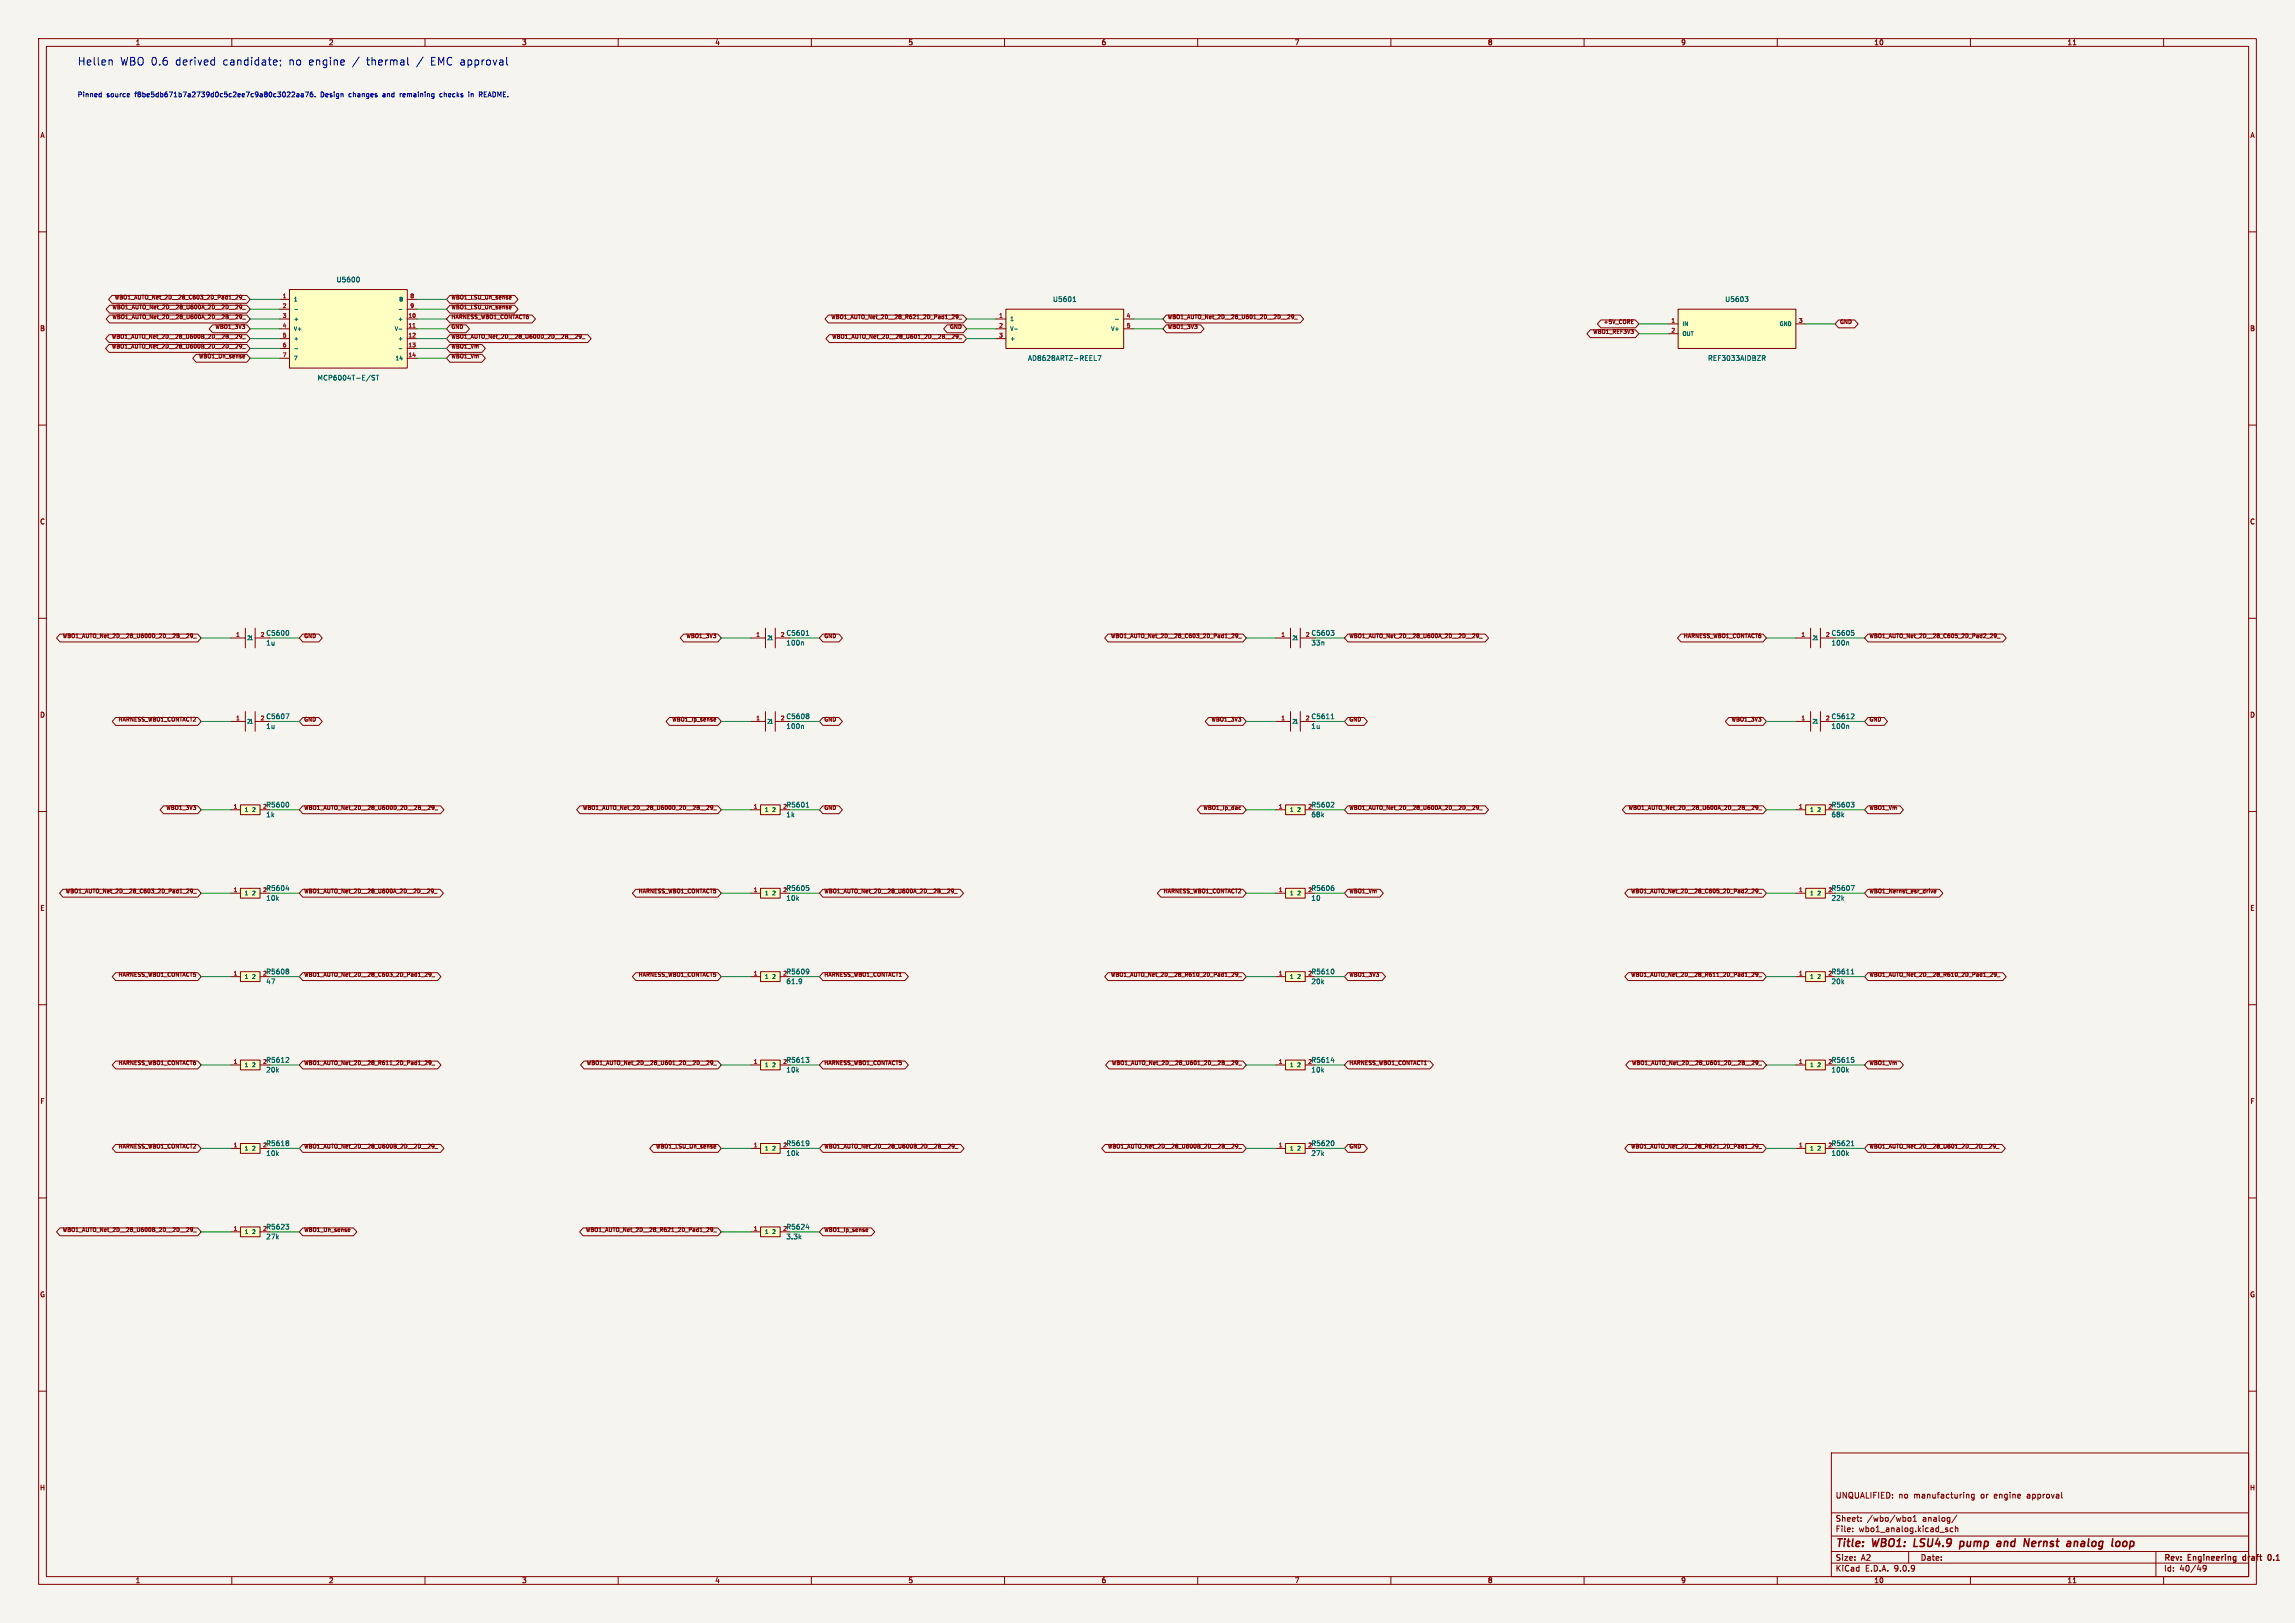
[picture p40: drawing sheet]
<svg xmlns="http://www.w3.org/2000/svg" width="594mm" height="420mm" viewBox="0 0 594 420" stroke-linecap="round" stroke-linejoin="round" font-family="sans-serif">
<defs><g id="words">
<g font-size="2.8" fill="#0000c2">
<text x="20" y="17.2">Hellen</text>
<text x="31" y="17.2">WBO 0.6</text>
<text x="45.3" y="17.2">derived</text>
<text x="57.7" y="17.2">candidate;</text>
<text x="74.8" y="17.2">no</text>
<text x="80" y="17.2">engine</text>
<text x="91.4" y="17.2">/</text>
<text x="95" y="17.2">thermal</text>
<text x="108" y="17.2">/</text>
<text x="111.7" y="17.2">EMC approval</text>
</g>
<g font-size="2.8" fill="#840000">
<text x="475" y="400.9">Title:</text>
<text x="484.7" y="400.9">WBO1:</text>
<text x="496.2" y="400.9">LSU4.9</text>
<text x="508.9" y="400.9">pump</text>
<text x="519.3" y="400.9">and</text>
<text x="527.1" y="400.9">Nernst</text>
<text x="539" y="400.9">analog</text>
<text x="551.5" y="400.9">loop</text>
</g>
<g font-size="2.1" fill="#840000">
<text x="475" y="388">UNQUALIFIED:</text>
<text x="491.4" y="388">no</text>
<text x="495.4" y="388">manufacturing</text>
<text x="512.8" y="388">or</text>
<text x="516.4" y="388">engine</text>
<text x="525.1" y="388">approval</text>
<text x="475" y="394">Sheet:</text>
<text x="483.2" y="394">/wbo/wbo1</text>
<text x="497.7" y="394">analog/</text>
<text x="475" y="396.7">File:</text>
<text x="481.1" y="396.7">wbo1_analog.kicad_sch</text>
<text x="475" y="406.9">KiCad</text>
<text x="475" y="404.1">Size:</text>
<text x="481.7" y="404.1">A2</text>
<text x="482.7" y="406.9">E.D.A.</text>
<text x="490.3" y="406.9">9.0.9</text>
<text x="497" y="404.1">Date:</text>
<text x="560" y="404.3">Rev:</text>
<text x="560" y="406.9">Id:</text>
<text x="564.1" y="406.9">40/49</text>
<text x="566.4" y="404.3">Engineering</text>
<text x="581.2" y="404.3">draft</text>
<text x="588.3" y="404.3">0.1</text>
</g>
<g font-size="1.8" fill="#840000">
<text x="35" y="11.9">1</text>
<text x="85" y="11.9">2</text>
<text x="135" y="11.9">3</text>
<text x="185" y="11.9">4</text>
<text x="235" y="11.9">5</text>
<text x="285" y="11.9">6</text>
<text x="335" y="11.9">7</text>
<text x="385" y="11.9">8</text>
<text x="435" y="11.9">9</text>
<text x="485" y="11.9">10</text>
<text x="535" y="11.9">11</text>
<text x="10.3" y="35.9">A</text>
<text x="582.3" y="35.9">A</text>
<text x="10.3" y="85.9">B</text>
<text x="582.3" y="85.9">B</text>
<text x="10.3" y="135.9">C</text>
<text x="582.3" y="135.9">C</text>
<text x="10.3" y="185.9">D</text>
<text x="582.3" y="185.9">D</text>
<text x="10.3" y="235.9">E</text>
<text x="582.3" y="235.9">E</text>
<text x="10.3" y="285.9">F</text>
<text x="582.3" y="285.9">F</text>
<text x="10.3" y="335.9">G</text>
<text x="582.3" y="335.9">G</text>
<text x="10.2" y="385.9">H</text>
<text x="582.2" y="385.9">H</text>
<text x="35" y="409.9">1</text>
<text x="85" y="409.9">2</text>
<text x="135" y="409.9">3</text>
<text x="185" y="409.9">4</text>
<text x="235" y="409.9">5</text>
<text x="285" y="409.9">6</text>
<text x="335" y="409.9">7</text>
<text x="385" y="409.9">8</text>
<text x="435" y="409.9">9</text>
<text x="485" y="409.9">10</text>
<text x="535" y="409.9">11</text>
</g>
<g font-size="1.8" fill="#0000c2">
<text x="20" y="25.5">Pinned</text>
<text x="27.6" y="25.5">source</text>
<text x="35" y="25.5">f8be5db671b7a2739d0c5c2ee7c9a80c3022aa76.</text>
<text x="83.3" y="25.5">Design</text>
<text x="90.8" y="25.5">changes</text>
<text x="99.8" y="25.5">and</text>
<text x="104.4" y="25.5">remaining</text>
<text x="114.9" y="25.5">checks</text>
<text x="122.6" y="25.5">in</text>
<text x="125.5" y="25.5">README.</text>
</g>
<g font-size="1.8" fill="#006464">
<text x="87" y="73.3">U5600</text>
<text x="272.4" y="78.3">U5601</text>
<text x="446.4" y="78.3">U5603</text>
<text x="265.9" y="93.6">AD8628ARTZ-REEL7</text>
<text x="441.9" y="93.6">REF3033AIDBZR</text>
<text x="82.1" y="98.7">MCP6004T-E/ST</text>
<text x="68.8" y="167.2">1u</text>
<text x="68.8" y="164.7">C5600</text>
<text x="203.4" y="167.2">100n</text>
<text x="203.4" y="164.7">C5601</text>
<text x="339.3" y="164.7">C5603</text>
<text x="339.3" y="167.2">33n</text>
<text x="473.9" y="167.2">100n</text>
<text x="473.9" y="164.7">C5605</text>
<text x="68.8" y="188.8">1u</text>
<text x="68.8" y="186.3">C5607</text>
<text x="203.4" y="188.8">100n</text>
<text x="203.4" y="186.3">C5608</text>
<text x="339.3" y="188.8">1u</text>
<text x="339.3" y="186.3">C5611</text>
<text x="473.9" y="188.8">100n</text>
<text x="473.9" y="186.3">C5612</text>
<text x="68.8" y="209.1">R5600</text>
<text x="203.4" y="209.1">R5601</text>
<text x="339.3" y="209.1">R5602</text>
<text x="473.9" y="209.1">R5603</text>
<text x="68.8" y="211.7">1k</text>
<text x="203.4" y="211.7">1k</text>
<text x="339.3" y="211.7">68k</text>
<text x="473.9" y="211.7">68k</text>
<text x="68.8" y="233.3">10k</text>
<text x="68.8" y="230.7">R5604</text>
<text x="203.4" y="233.3">10k</text>
<text x="203.4" y="230.7">R5605</text>
<text x="339.3" y="230.7">R5606</text>
<text x="339.3" y="233.3">10</text>
<text x="473.9" y="233.3">22k</text>
<text x="473.9" y="230.7">R5607</text>
<text x="68.8" y="252.3">R5608</text>
<text x="68.8" y="254.9">47</text>
<text x="203.4" y="254.9">61.9</text>
<text x="203.4" y="252.3">R5609</text>
<text x="339.3" y="254.9">20k</text>
<text x="339.3" y="252.3">R5610</text>
<text x="473.9" y="254.9">20k</text>
<text x="473.9" y="252.3">R5611</text>
<text x="68.8" y="275.2">R5612</text>
<text x="203.4" y="275.2">R5613</text>
<text x="339.3" y="275.2">R5614</text>
<text x="473.9" y="275.2">R5615</text>
<text x="68.8" y="277.7">20k</text>
<text x="203.4" y="277.7">10k</text>
<text x="339.3" y="277.7">10k</text>
<text x="473.9" y="277.7">100k</text>
<text x="68.8" y="299.3">10k</text>
<text x="68.8" y="296.8">R5618</text>
<text x="203.4" y="299.3">10k</text>
<text x="203.4" y="296.8">R5619</text>
<text x="339.3" y="299.3">27k</text>
<text x="339.3" y="296.8">R5620</text>
<text x="473.9" y="296.8">R5621</text>
<text x="473.9" y="299.3">100k</text>
<text x="68.8" y="320.9">27k</text>
<text x="68.8" y="318.4">R5623</text>
<text x="203.4" y="320.9">3.3k</text>
<text x="203.4" y="318.4">R5624</text>
</g>
<g font-size="1.4" fill="#840000">
<text x="29.6" y="77.5">WBO1_AUTO_Net_2D__28_C603_2D_Pad1_29_</text>
<text x="116.7" y="77.5">WBO1_LSU_Un_sense</text>
<text x="28.9" y="82.6">WBO1_AUTO_Net_2D__28_U600A_2D__2B__29_</text>
<text x="28.9" y="80.1">WBO1_AUTO_Net_2D__28_U600A_2D__2D__29_</text>
<text x="116.7" y="80.1">WBO1_LSU_Un_sense</text>
<text x="116.7" y="82.6">HARNESS_WBO1_CONTACT6</text>
<text x="215" y="82.6">WBO1_AUTO_Net_2D__28_R621_2D_Pad1_29_</text>
<text x="302.1" y="82.6">WBO1_AUTO_Net_2D__28_U601_2D__2D__29_</text>
<text x="414.9" y="83.9">+5V_CORE</text>
<text x="476.1" y="83.9">GND</text>
<text x="28.8" y="87.7">WBO1_AUTO_Net_2D__28_U600B_2D__2B__29_</text>
<text x="55.6" y="85.2">WBO1_3V3</text>
<text x="116.7" y="85.2">GND</text>
<text x="116.7" y="87.7">WBO1_AUTO_Net_2D__28_U600D_2D__2B__29_</text>
<text x="215.2" y="87.7">WBO1_AUTO_Net_2D__28_U601_2D__2B__29_</text>
<text x="245.7" y="85.2">GND</text>
<text x="302.1" y="85.2">WBO1_3V3</text>
<text x="412.2" y="86.4">WBO1_REF3V3</text>
<text x="28.8" y="90.2">WBO1_AUTO_Net_2D__28_U600B_2D__2D__29_</text>
<text x="51.3" y="92.8">WBO1_Un_sense</text>
<text x="116.7" y="90.2">WBO1_Vm</text>
<text x="116.7" y="92.8">WBO1_Vm</text>
<text x="16.1" y="165.2">WBO1_AUTO_Net_2D__28_U600D_2D__2B__29_</text>
<text x="78.6" y="165.2">GND</text>
<text x="177.5" y="165.2">WBO1_3V3</text>
<text x="213.2" y="165.2">GND</text>
<text x="287.4" y="165.2">WBO1_AUTO_Net_2D__28_C603_2D_Pad1_29_</text>
<text x="349.1" y="165.2">WBO1_AUTO_Net_2D__28_U600A_2D__2D__29_</text>
<text x="435.6" y="165.2">HARNESS_WBO1_CONTACT6</text>
<text x="483.7" y="165.2">WBO1_AUTO_Net_2D__28_C605_2D_Pad2_29_</text>
<text x="30.5" y="186.8">HARNESS_WBO1_CONTACT2</text>
<text x="78.6" y="186.8">GND</text>
<text x="173.8" y="186.8">WBO1_Ip_sense</text>
<text x="213.2" y="186.8">GND</text>
<text x="313.4" y="186.8">WBO1_3V3</text>
<text x="349.1" y="186.8">GND</text>
<text x="448" y="186.8">WBO1_3V3</text>
<text x="483.7" y="186.8">GND</text>
<text x="42.9" y="209.6">WBO1_3V3</text>
<text x="78.6" y="209.6">WBO1_AUTO_Net_2D__28_U600D_2D__2B__29_</text>
<text x="150.7" y="209.6">WBO1_AUTO_Net_2D__28_U600D_2D__2B__29_</text>
<text x="213.2" y="209.6">GND</text>
<text x="311.3" y="209.6">WBO1_Ip_dac</text>
<text x="349.1" y="209.6">WBO1_AUTO_Net_2D__28_U600A_2D__2D__29_</text>
<text x="421.4" y="209.6">WBO1_AUTO_Net_2D__28_U600A_2D__2B__29_</text>
<text x="483.7" y="209.6">WBO1_Vm</text>
<text x="16.9" y="231.2">WBO1_AUTO_Net_2D__28_C603_2D_Pad1_29_</text>
<text x="78.6" y="231.2">WBO1_AUTO_Net_2D__28_U600A_2D__2D__29_</text>
<text x="165.1" y="231.2">HARNESS_WBO1_CONTACT5</text>
<text x="213.2" y="231.2">WBO1_AUTO_Net_2D__28_U600A_2D__2B__29_</text>
<text x="301" y="231.2">HARNESS_WBO1_CONTACT2</text>
<text x="349.1" y="231.2">WBO1_Vm</text>
<text x="422" y="231.2">WBO1_AUTO_Net_2D__28_C605_2D_Pad2_29_</text>
<text x="483.7" y="231.2">WBO1_Nernst_esr_drive</text>
<text x="30.5" y="252.8">HARNESS_WBO1_CONTACT5</text>
<text x="78.6" y="252.8">WBO1_AUTO_Net_2D__28_C603_2D_Pad1_29_</text>
<text x="165.1" y="252.8">HARNESS_WBO1_CONTACT5</text>
<text x="213.2" y="252.8">HARNESS_WBO1_CONTACT1</text>
<text x="287.4" y="252.8">WBO1_AUTO_Net_2D__28_R610_2D_Pad1_29_</text>
<text x="349.1" y="252.8">WBO1_3V3</text>
<text x="422" y="252.8">WBO1_AUTO_Net_2D__28_R611_2D_Pad1_29_</text>
<text x="483.7" y="252.8">WBO1_AUTO_Net_2D__28_R610_2D_Pad1_29_</text>
<text x="30.5" y="275.7">HARNESS_WBO1_CONTACT6</text>
<text x="78.6" y="275.7">WBO1_AUTO_Net_2D__28_R611_2D_Pad1_29_</text>
<text x="151.7" y="275.7">WBO1_AUTO_Net_2D__28_U601_2D__2D__29_</text>
<text x="213.2" y="275.7">HARNESS_WBO1_CONTACT5</text>
<text x="287.6" y="275.7">WBO1_AUTO_Net_2D__28_U601_2D__2B__29_</text>
<text x="349.1" y="275.7">HARNESS_WBO1_CONTACT1</text>
<text x="422.2" y="275.7">WBO1_AUTO_Net_2D__28_U601_2D__2B__29_</text>
<text x="483.7" y="275.7">WBO1_Vm</text>
<text x="30.5" y="297.3">HARNESS_WBO1_CONTACT2</text>
<text x="78.6" y="297.3">WBO1_AUTO_Net_2D__28_U600B_2D__2D__29_</text>
<text x="169.6" y="297.3">WBO1_LSU_Un_sense</text>
<text x="213.2" y="297.3">WBO1_AUTO_Net_2D__28_U600B_2D__2B__29_</text>
<text x="286.6" y="297.3">WBO1_AUTO_Net_2D__28_U600B_2D__2B__29_</text>
<text x="349.1" y="297.3">GND</text>
<text x="422" y="297.3">WBO1_AUTO_Net_2D__28_R621_2D_Pad1_29_</text>
<text x="483.7" y="297.3">WBO1_AUTO_Net_2D__28_U601_2D__2D__29_</text>
<text x="16.1" y="318.8">WBO1_AUTO_Net_2D__28_U600B_2D__2D__29_</text>
<text x="78.6" y="318.8">WBO1_Un_sense</text>
<text x="151.5" y="318.8">WBO1_AUTO_Net_2D__28_R621_2D_Pad1_29_</text>
<text x="213.2" y="318.8">WBO1_Ip_sense</text>
</g>
<g font-size="1.4" fill="#a90000">
<text x="73" y="77.2">1</text>
<text x="106.1" y="77.2">8</text>
<text x="73" y="79.8">2</text>
<text x="73" y="82.3">3</text>
<text x="105.6" y="82.3">10</text>
<text x="106.1" y="79.8">9</text>
<text x="258.5" y="82.3">1</text>
<text x="291.5" y="82.3">4</text>
<text x="432.5" y="83.6">1</text>
<text x="465.5" y="83.6">3</text>
<text x="73" y="84.8">4</text>
<text x="73" y="87.4">5</text>
<text x="73" y="89.9">6</text>
<text x="105.6" y="84.8">11</text>
<text x="105.6" y="87.4">12</text>
<text x="105.6" y="89.9">13</text>
<text x="258.5" y="84.8">2</text>
<text x="258.5" y="87.4">3</text>
<text x="291.5" y="84.8">5</text>
<text x="432.5" y="86.1">2</text>
<text x="73" y="92.5">7</text>
<text x="105.6" y="92.5">14</text>
<text x="61" y="164.8">1</text>
<text x="67.3" y="164.8">2</text>
<text x="195.6" y="164.8">1</text>
<text x="202" y="164.8">2</text>
<text x="331.5" y="164.8">1</text>
<text x="337.8" y="164.8">2</text>
<text x="466.1" y="164.8">1</text>
<text x="472.5" y="164.8">2</text>
<text x="61" y="186.4">1</text>
<text x="67.3" y="186.4">2</text>
<text x="195.6" y="186.4">1</text>
<text x="202" y="186.4">2</text>
<text x="331.5" y="186.4">1</text>
<text x="337.8" y="186.4">2</text>
<text x="466.1" y="186.4">1</text>
<text x="472.5" y="186.4">2</text>
<text x="60.3" y="209.3">1</text>
<text x="68" y="209.3">2</text>
<text x="195" y="209.3">1</text>
<text x="202.6" y="209.3">2</text>
<text x="330.9" y="209.3">1</text>
<text x="338.5" y="209.3">2</text>
<text x="465.5" y="209.3">1</text>
<text x="473.1" y="209.3">2</text>
<text x="60.3" y="230.9">1</text>
<text x="68" y="230.9">2</text>
<text x="195" y="230.9">1</text>
<text x="202.6" y="230.9">2</text>
<text x="330.9" y="230.9">1</text>
<text x="338.5" y="230.9">2</text>
<text x="465.5" y="230.9">1</text>
<text x="473.1" y="230.9">2</text>
<text x="60.3" y="252.5">1</text>
<text x="68" y="252.5">2</text>
<text x="195" y="252.5">1</text>
<text x="202.6" y="252.5">2</text>
<text x="330.9" y="252.5">1</text>
<text x="338.5" y="252.5">2</text>
<text x="465.5" y="252.5">1</text>
<text x="473.1" y="252.5">2</text>
<text x="60.3" y="275.3">1</text>
<text x="68" y="275.3">2</text>
<text x="195" y="275.3">1</text>
<text x="202.6" y="275.3">2</text>
<text x="330.9" y="275.3">1</text>
<text x="338.5" y="275.3">2</text>
<text x="465.5" y="275.3">1</text>
<text x="473.1" y="275.3">2</text>
<text x="60.3" y="296.9">1</text>
<text x="68" y="296.9">2</text>
<text x="195" y="296.9">1</text>
<text x="202.6" y="296.9">2</text>
<text x="330.9" y="296.9">1</text>
<text x="338.5" y="296.9">2</text>
<text x="465.5" y="296.9">1</text>
<text x="473.1" y="296.9">2</text>
<text x="60.3" y="318.5">1</text>
<text x="68" y="318.5">2</text>
<text x="195" y="318.5">1</text>
<text x="202.6" y="318.5">2</text>
</g>
<g font-size="1.4" fill="#006464">
<text x="75.9" y="78.2">1</text>
<text x="75.9" y="83.3">+</text>
<text x="102.9" y="83.3">+</text>
<text x="103.2" y="78.2">8</text>
<text x="261.4" y="83.3">1</text>
<text x="75.9" y="85.8">V+</text>
<text x="75.9" y="88.4">+</text>
<text x="102" y="85.8">V-</text>
<text x="102.9" y="88.4">+</text>
<text x="261.4" y="85.8">V-</text>
<text x="261.4" y="88.4">+</text>
<text x="287.4" y="85.8">V+</text>
<text x="435.4" y="84.6">IN</text>
<text x="435.4" y="87.1">OUT</text>
<text x="460.5" y="84.6">GND</text>
<text x="75.9" y="93.4">7</text>
<text x="102.2" y="93.4">14</text>
<text x="63.8" y="165.8">21</text>
<text x="198.4" y="165.8">21</text>
<text x="334.3" y="165.8">21</text>
<text x="468.9" y="165.8">21</text>
<text x="63.8" y="187.4">21</text>
<text x="198.4" y="187.4">21</text>
<text x="334.3" y="187.4">21</text>
<text x="468.9" y="187.4">21</text>
<text x="63.2" y="210.3">1</text>
<text x="65.1" y="210.3">2</text>
<text x="197.9" y="210.3">1</text>
<text x="199.7" y="210.3">2</text>
<text x="333.8" y="210.3">1</text>
<text x="335.6" y="210.3">2</text>
<text x="468.4" y="210.3">1</text>
<text x="470.2" y="210.3">2</text>
<text x="63.2" y="231.9">1</text>
<text x="65.1" y="231.9">2</text>
<text x="197.9" y="231.9">1</text>
<text x="199.7" y="231.9">2</text>
<text x="333.8" y="231.9">1</text>
<text x="335.6" y="231.9">2</text>
<text x="468.4" y="231.9">1</text>
<text x="470.2" y="231.9">2</text>
<text x="63.2" y="253.5">1</text>
<text x="65.1" y="253.5">2</text>
<text x="197.9" y="253.5">1</text>
<text x="199.7" y="253.5">2</text>
<text x="333.8" y="253.5">1</text>
<text x="335.6" y="253.5">2</text>
<text x="468.4" y="253.5">1</text>
<text x="470.2" y="253.5">2</text>
<text x="63.2" y="276.3">1</text>
<text x="65.1" y="276.3">2</text>
<text x="197.9" y="276.3">1</text>
<text x="199.7" y="276.3">2</text>
<text x="333.8" y="276.3">1</text>
<text x="335.6" y="276.3">2</text>
<text x="468.4" y="276.3">1</text>
<text x="470.2" y="276.3">2</text>
<text x="63.2" y="297.9">1</text>
<text x="65.1" y="297.9">2</text>
<text x="197.9" y="297.9">1</text>
<text x="199.7" y="297.9">2</text>
<text x="333.8" y="297.9">1</text>
<text x="335.6" y="297.9">2</text>
<text x="468.4" y="297.9">1</text>
<text x="470.2" y="297.9">2</text>
<text x="63.2" y="319.5">1</text>
<text x="65.1" y="319.5">2</text>
<text x="197.9" y="319.5">1</text>
<text x="199.7" y="319.5">2</text>
</g>
</g></defs>
<path d="M0 0h594v420h-594z" fill="#f5f4ef" stroke="#f5f4ef" stroke-width=".26"/>
<g fill="none" stroke="#840000" stroke-width=".26">
<path d="M10 10h574v400h-574zM12 12h570v396h-570zM60 10v2M110 10v2M160 10v2M210 10v2M260 10v2M310 10v2M360 10v2M410 10v2M460 10v2M510 10v2"/>
<path d="M536.6 11.6h.7M560 10v2M10 60h2M582 60h2M10 110h2M582 110h2M10 160h2M582 160h2M330.2 186.7h3.8M334 184.2v5M336.5 184.2v5M336.5 186.7h3.9"/>
<path d="M10 210h2M582 210h2M10 260h2M582 260h2M10 310h2M582 310h2M10 360h2M474 376h108v32h-108zM582 360h2M474 397.5h108M474 391.5h108M479.5 396.2v.2"/>
<path d="M479.5 395.4v.2M481.7 393.5v.2M481.7 392.7v.2M494 392.7h.3l.3 .3v.4l-.3 .3-.5-.3zM495.2 393.7h.8M495.2 392.6l.4-.4v1.5M504 395.9l.2 .2-.2 .3M504 395.4h.1M505.5 395.4h-.5l-.3 .3 .2 .6h.6M506.1 395.5l.6-.1v1M506.1 394.9v1.5M506.5 392.1l-1.3 1.9"/>
<path d="M509.2 386.7l.4 .2v.8M511 386.7h-.5l-.3 .3 .2 .6h.6M511 386.7v1.2l-.3 .3-.4-.1M533.7 387.6l.1 .1M60 408v2M110 408v2M160 408v2M210 408v2M260 408v2M310 408v2M360 408v2M410 408v2"/>
<path d="M460 408v2M474 404.5h108M474 401.5h108M494 401.5v3M510 408v2M536.6 409.6h.7M558 401.5v6.5M560 408v2M570.2 405.4v.3l.3 .3 .5-.3M571 405.4v.8l-.3 .3-.4 .1"/>
</g>
<path d="M580.6 402.9v.7M587.7 402.4l-.2-.1a.8 .8 0 0 0-.5 .7 .8 .8 0 0 0 .5 .8l.2-.2" fill="none" stroke="#840000" stroke-width=".3"/>
<path d="M495.6 398.2l-.2 2h.9M507.4 399h.8M507.4 398.9l-.2 2M517.2 398.9l.6 .1-.1 1.2M517.8 399.3l-.6 .1M526.7 398.9l-.6 .1-.2 .9 .2 .3h.4M526.9 399.3l-1 .2M537 399h.7l-.1 1.2M549.6 399.1l.3-.2 .5 .2v.7l-.2 .3-.5 .1-.2-.2zM507.3 400.1h.7M517.7 400.1l-.2 .1" fill="none" stroke="#840000" stroke-width=".4"/>
<path d="M344.5 186h.8M344.7 185l.2-.3v1.3" fill="none" stroke="#006464" stroke-width=".26"/>
<path d="M196.8 317.5h5.1v2.5h-5.1z" fill="#ffffc2"/>
<path d="M194.3 318.8h2.5M196.8 317.5h5.1v2.5h-5.1zM201.9 318.8h2.6" fill="none" stroke="#840000" stroke-width=".26"/>
<path d="M208.6 317.7h.8M209.2 317.2v.9" fill="none" stroke="#006464" stroke-width=".26"/>
<path d="M196.8 229.9h5.1v2.5h-5.1z" fill="#ffffc2"/>
<path d="M194.3 231.1h2.5M196.8 229.9h5.1v2.5h-5.1zM201.9 231.1h2.6" fill="none" stroke="#840000" stroke-width=".26"/>
<path d="M208.7 229.2h.6M209.1 229.7l.3 .2-.3 .5" fill="none" stroke="#006464" stroke-width=".26"/>
<path d="M196.8 251.5h5.1v2.5h-5.1z" fill="#ffffc2"/>
<path d="M194.3 252.7h2.5M196.8 251.5h5.1v2.5h-5.1zM201.9 252.7h2.6" fill="none" stroke="#840000" stroke-width=".26"/>
<path d="M207.4 253.4l.1 .6-.2 .5M207.5 253.9l-.1 .1M209.1 250.8l.3 .2-.3 1M209.4 251.3l-.3 .3" fill="none" stroke="#006464" stroke-width=".26"/>
<path d="M74.9 74.9h30.5v20.4h-30.5z" fill="#ffffc2"/>
<g fill="none" stroke="#840000" stroke-width=".26">
<path d="M72.4 77.5h2.5M74.9 74.9h30.5v20.4h-30.5zM105.4 77.5h2.5M72.4 80h2.5M72.4 82.6h2.5M72.4 85.1h2.5M72.4 87.6h2.5M72.4 90.2h2.5M72.4 92.7h2.5M105.4 80h2.5M105.4 82.6h2.5M105.4 85.1h2.5"/>
<path d="M105.4 87.6h2.5M105.4 90.2h2.5M105.4 92.7h2.5"/>
</g>
<path d="M92.7 71.7a.79 .79 0 0 1 0 1.3M76.3 80.1h.8M76.3 90.2h.8M97 97.2h-.7a.53 .53 0 0 0 .6 .7v.4h-.7M97.3 97.1h.8M97.7 97.1v1.3M103.3 80.1h.8M103.3 90.2h.8M103.3 85.2h.8" fill="none" stroke="#006464" stroke-width=".26"/>
<path d="M106.9 84.7h.6" fill="none" stroke="#a90000" stroke-width=".26"/>
<path d="M467.4 208.3h5v2.5h-5z" fill="#ffffc2"/>
<path d="M59.7 165.1h3.8M63.5 162.6v5M66 162.6v5M66 165.1h3.8M464.8 186.7h3.8M468.6 184.2v5M471.2 184.2v5M471.2 186.7h3.8M464.8 209.6h2.6M467.4 208.3h5v2.5h-5zM472.4 209.6h2.6" fill="none" stroke="#840000" stroke-width=".26"/>
<path d="M74.4 163.1a.79 .79 0 0 1 0 1.3M478.3 187.7l.2 .2v.6M479.6 184.7l.3 .3-.1 .3-.7 .7h.8M479.1 207.6h.8l-.4 .5M479.6 208.1l.3 .2-.3 .6" fill="none" stroke="#006464" stroke-width=".26"/>
<path d="M260.3 80h30.5v10.2h-30.5z" fill="#ffffc2"/>
<g fill="none" stroke="#840000" stroke-width=".26">
<path d="M257.8 82.6h2.5M257.8 85.1h2.5M257.8 87.6h2.5M260.3 80h30.5v10.2h-30.5zM290.8 82.6h2.6M290.8 85.1h2.6M330.2 165.1h3.8M334 162.6v5M336.5 162.6v5M336.5 165.1h3.9M464.8 165.1h3.8M468.6 162.6v5"/>
<path d="M471.2 165.1h3.8M471.2 162.6v5"/>
</g>
<path d="M277.7 78h.7M277.8 77.1l.3-.3v1.2M262.6 85.2h.8M283.2 93.3h.6M284.1 92h.9l-.6 1.3M288.7 82.6h.8M344.5 163.1h.8l-.5 .5M345 163.6l.3 .3-.3 .5M478.3 166.1l.2 .2v.6M479.2 163.1h.6M479.6 163.6l.3 .3-.3 .5" fill="none" stroke="#006464" stroke-width=".26"/>
<path d="M196.8 274.3h5.1v2.6h-5.1z" fill="#ffffc2"/>
<path d="M194.3 275.6h2.5M196.8 274.3h5.1v2.6h-5.1zM201.9 275.6h2.6" fill="none" stroke="#840000" stroke-width=".26"/>
<path d="M208.6 273.6h.8l-.5 .5M209.1 274.1l.3 .3-.3 .5" fill="none" stroke="#006464" stroke-width=".26"/>
<path d="M434.3 80h30.5v10.2h-30.5z" fill="#ffffc2"/>
<path d="M431.8 83.8h2.5M431.8 86.4h2.5M434.3 80h30.5v10.2h-30.5zM464.8 83.8h2.6" fill="none" stroke="#840000" stroke-width=".26"/>
<path d="M451.6 76.8h.8l-.4 .5 .4 .1v.4l-.2 .2h-.4M456.1 92h.5l.3 .3-.2 .3-.6 .1M456.4 92.7l.5 .6" fill="none" stroke="#006464" stroke-width=".26"/>
<path d="M467.4 274.3h5v2.6h-5z" fill="#ffffc2"/>
<path d="M464.8 275.6h2.6M467.4 274.3h5v2.6h-5zM472.4 275.6h2.6" fill="none" stroke="#840000" stroke-width=".26"/>
<path d="M478.1 277l.3 .4M478.4 276.6l-.5 .5M479.2 273.6h.6M479.6 274.1l.3 .3-.3 .5" fill="none" stroke="#006464" stroke-width=".26"/>
<path d="M467.4 229.9h5v2.5h-5z" fill="#ffffc2"/>
<path d="M464.8 231.1h2.6M467.4 229.9h5v2.5h-5zM472.4 231.1h2.6" fill="none" stroke="#840000" stroke-width=".26"/>
<path d="M479.1 229.2h.8l-.5 1.2" fill="none" stroke="#006464" stroke-width=".26"/>
<path d="M332.7 295.9h5.1v2.6h-5.1z" fill="#ffffc2"/>
<path d="M330.2 297.2h2.5M332.7 295.9h5.1v2.6h-5.1zM337.8 297.2h2.6" fill="none" stroke="#840000" stroke-width=".26"/>
<path d="M345 295.2a.79 .79 0 0 1 0 1.3" fill="none" stroke="#006464" stroke-width=".26"/>
<path d="M332.7 229.9h5.1v2.5h-5.1z" fill="#ffffc2"/>
<path d="M330.2 231.1h2.5M332.7 229.9h5.1v2.5h-5.1zM337.8 231.1h2.6" fill="none" stroke="#840000" stroke-width=".26"/>
<path d="M344.9 229.2h.2M345 229.7l.3 .2-.3 .5" fill="none" stroke="#006464" stroke-width=".26"/>
<path d="M467.4 251.5h5v2.5h-5z" fill="#ffffc2"/>
<path d="M464.8 252.7h2.6M467.4 251.5h5v2.5h-5zM472.4 252.7h2.6" fill="none" stroke="#840000" stroke-width=".26"/>
<path d="M479.2 252h.7M479.3 251.1l.2-.3v1.2" fill="none" stroke="#006464" stroke-width=".26"/>
<path d="M332.7 274.3h5.1v2.6h-5.1z" fill="#ffffc2"/>
<path d="M330.2 275.6h2.5M332.7 274.3h5.1v2.6h-5.1zM337.8 275.6h2.6" fill="none" stroke="#840000" stroke-width=".26"/>
<path d="M344.5 274.5h.8M345.1 274.1v.8" fill="none" stroke="#006464" stroke-width=".26"/>
<path d="M332.7 251.5h5.1v2.5h-5.1z" fill="#ffffc2"/>
<path d="M330.2 252.7h2.5M332.7 251.5h5.1v2.5h-5.1zM337.8 252.7h2.6" fill="none" stroke="#840000" stroke-width=".26"/>
<path d="M345 250.8a.79 .79 0 0 1 0 1.2" fill="none" stroke="#006464" stroke-width=".26"/>
<path d="M332.7 208.3h5.1v2.5h-5.1z" fill="#ffffc2"/>
<path d="M330.2 209.6h2.5M332.7 208.3h5.1v2.5h-5.1zM337.8 209.6h2.6" fill="none" stroke="#840000" stroke-width=".26"/>
<path d="M345 207.6l.3 .2-.1 .3-.7 .8h.8" fill="none" stroke="#006464" stroke-width=".26"/>
<path d="M62.2 208.3h5.1v2.5h-5.1z" fill="#ffffc2"/>
<path d="M59.7 209.6h2.5M62.2 208.3h5.1v2.5h-5.1zM67.3 209.6h2.5" fill="none" stroke="#840000" stroke-width=".26"/>
<path d="M74.4 207.6a.79 .79 0 0 1 0 1.3" fill="none" stroke="#006464" stroke-width=".26"/>
<path d="M62.2 317.5h5.1v2.5h-5.1z" fill="#ffffc2"/>
<path d="M59.7 318.8h2.5M62.2 317.5h5.1v2.5h-5.1zM67.3 318.8h2.5" fill="none" stroke="#840000" stroke-width=".26"/>
<path d="M74 316.8h.7l-.4 .5M74.5 317.3l.2 .2-.2 .6" fill="none" stroke="#006464" stroke-width=".26"/>
<path d="M196.8 295.9h5.1v2.6h-5.1z" fill="#ffffc2"/>
<path d="M194.3 297.2h2.5M196.8 295.9h5.1v2.6h-5.1zM201.9 297.2h2.6" fill="none" stroke="#840000" stroke-width=".26"/>
<path d="M209.1 295.2l.3 .3-.3 .9M209.4 295.8l-.3 .2" fill="none" stroke="#006464" stroke-width=".26"/>
<path d="M62.2 295.9h5.1v2.6h-5.1z" fill="#ffffc2"/>
<path d="M59.7 297.2h2.5M62.2 295.9h5.1v2.6h-5.1zM67.3 297.2h2.5" fill="none" stroke="#840000" stroke-width=".26"/>
<path d="M74.5 295.2l.2 .3-.2 .3 .2 .4-.2 .3" fill="none" stroke="#006464" stroke-width=".26"/>
<path d="M467.4 295.9h5v2.6h-5z" fill="#ffffc2"/>
<path d="M464.8 297.2h2.6M467.4 295.9h5v2.6h-5zM472.4 297.2h2.6" fill="none" stroke="#840000" stroke-width=".26"/>
<path d="M478.1 298.5l.3 .5M478.4 298.2l-.5 .5M479.2 296.5h.7M479.3 295.5l.2-.3v1.3" fill="none" stroke="#006464" stroke-width=".26"/>
<path d="M62.2 274.3h5.1v2.6h-5.1z" fill="#ffffc2"/>
<path d="M59.7 275.6h2.5M62.2 274.3h5.1v2.6h-5.1zM67.3 275.6h2.5" fill="none" stroke="#840000" stroke-width=".26"/>
<path d="M74.5 273.6l.2 .3v.3l-.7 .7h.7" fill="none" stroke="#006464" stroke-width=".26"/>
<path d="M62.2 251.5h5.1v2.5h-5.1z" fill="#ffffc2"/>
<path d="M194.3 186.7h3.8M198.1 184.2v5M200.7 184.2v5M200.7 186.7h3.8M59.7 252.7h2.5M62.2 251.5h5.1v2.5h-5.1zM67.3 252.7h2.5" fill="none" stroke="#840000" stroke-width=".26"/>
<path d="M207.8 187.7l.2 .2v.6M209.1 184.7l.3 .3-.3 .3 .3 .5-.3 .2M74.5 250.8l.2 .2-.2 .3 .2 .5-.2 .2" fill="none" stroke="#006464" stroke-width=".26"/>
<path d="M196.8 208.3h5.1v2.5h-5.1z" fill="#ffffc2"/>
<path d="M194.3 165.1h3.8M198.1 162.6v5M200.7 162.6v5M200.7 165.1h3.8M194.3 209.6h2.5M196.8 208.3h5.1v2.5h-5.1zM201.9 209.6h2.6" fill="none" stroke="#840000" stroke-width=".26"/>
<path d="M207.8 166.1l.2 .2v.6M208.6 164.4h.8M208.8 163.4l.2-.3v1.3M208.6 208.9h.8M208.8 207.9l.2-.3v1.3" fill="none" stroke="#006464" stroke-width=".26"/>
<path d="M62.2 229.9h5.1v2.5h-5.1z" fill="#ffffc2"/>
<g fill="none" stroke="#840000" stroke-width=".26">
<path d="M28.4 79h35.5l.9 1-.9 1h-35.5l-.9-1zM29 76.5h34.9l.9 1-.9 1h-34.9l-.9-1zM62.1 79l.3-.1 .2 .2-.1 .6-.4 .3M62.1 79h-.1M62.6 76.8l-.2 .2h-.3l-.1-.5 .4-.1 .2 .2-.1 .6-.4 .2M62.6 79.4l-.2 .2-.4-.1M62.8 77.5h.7M116.5 76.5h16.7l.9 1-.9 1h-16.7l-.9-1zM116.5 79h16.7l.9 1-.9 1h-16.7l-.9-1zM132 76.7l.3 .3-.5 .1M132 79.3l.3 .2-.5 .1M132.2 77.4h-.2"/>
<path d="M132.2 79.9l-.2 .1M28.2 86.6h35.7l.9 1-.9 1h-35.7l-.9-1zM28.2 89.2h35.7l.9 1-.9 1h-35.7l-.9-1zM28.4 81.5h35.5l.9 1.1-.9 1h-35.5l-.9-1zM50.8 91.7h13.1l.9 1-.9 1h-13.1l-.9-1zM55 84.1h8.9l.9 1-.9 1h-8.9l-.9-1zM62 81.7l.2-.2 .4 .2-.1 .5-.4 .3M62 81.9l.2 .2 .4-.2M62 89.2l.1 .5h.3l.2-.2M62.1 89.1h.3l.2 .2-.1 .6-.4 .2M62.1 89.1l-.1 .1M62.6 87l-.2 .2-.3-.1-.1-.4 .4-.1 .2 .1-.1 .6-.4 .3"/>
<path d="M62.8 87.7h.7M62.8 82.6h.7M62.8 80h.7M62.8 90.2h.7M63 92l.3 .2-.5 .1M63.3 92.6l-.3 .1M116.5 81.5h21.2l.9 1.1-.9 1h-21.2l-.9-1zM116.5 84.1h4.1l.9 1-.9 1h-4.1l-.9-1zM116.5 86.6h35.6l.9 1-.9 1h-35.6l-.9-1zM116.5 89.2h8.2l.9 1-.9 1h-8.2l-.9-1zM116.5 91.7h8.2l.9 1-.9 1h-8.2l-.9-1zM150.4 87l-.2 .2-.2-.1-.1-.4 .3-.1 .2 .1v.6l-.4 .3"/>
<path d="M150.6 87.7h.8M214.4 81.5h34.9l.9 1.1-.9 1h-34.9l-.9-1zM214.7 86.6h34.6l.9 1-.9 1h-34.6l-.9-1zM245.1 84.1h4.2l.9 1-.9 1h-4.2l-.9-1zM248 87l-.2 .2-.3-.1-.1-.4 .4-.1 .2 .1-.1 .6-.4 .3M248 81.9l-.2 .2h-.3l-.1-.5 .4-.1 .2 .2-.1 .5-.4 .3M248.2 87.7h.7M248.2 82.6h.7M301.9 81.5h34.6l.9 1.1-.9 1h-34.6l-.9-1zM301.9 84.1h8.8l.9 1-.9 1h-8.8l-.9-1zM334.3 81.6l.3-.1 .2 .2v.5l-.4 .3M334.8 81.9l-.2 .2-.3-.1"/>
<path d="M335 82.6h.8M411.6 85.3h11.7l.9 1.1-.9 1h-11.7l-.9-1zM414.3 82.8h9l.9 1-.9 1h-9l-.9-1zM422.3 83.8h.4M422.3 82.7h.4M475.9 82.8h4.1l.9 1-.9 1h-4.1l-.9-1zM15.5 164.1h35.7l.9 1-.9 1h-35.7l-.9-1zM49.9 164.5l-.2 .2-.3-.1-.1-.5 .4-.1 .2 .2-.1 .6-.4 .2M50.1 165.1h.7M78.4 164.1h4.1l.9 1-.9 1h-4.1l-.9-1zM176.9 164.1h8.9l.9 1-.9 1h-8.9l-.8-1zM213 164.1h4.1l.9 1-.9 1h-4.1l-.9-1z"/>
<path d="M286.8 164.1h34.9l.9 1-.9 1h-34.9l-.9-1zM320.3 164.1h.1M320.3 164.1h-.4l-.1 .4 .2 .2 .4-.2M320.3 164.1v.7l-.4 .2M320.6 165.1h.7M348.9 164.1h35.5l.9 1-.9 1h-35.5l-.9-1zM382.2 164.1l.3-.1 .2 .2v.6l-.5 .2M382.7 164.5l-.2 .2-.3-.1M382.9 165.1h.8M435.1 164.1h21.2l.9 1-.9 1h-21.2l-.9-1zM483.5 164.1h34.9l.9 1-.9 1h-34.9l-.9-1zM516.6 164.1h-.4l-.1 .4 .2 .2 .4-.2"/>
<path d="M516.6 164.1h.1M516.6 164.1v.7l-.4 .2M516.9 165.1h.8M29.9 185.7h21.3l.9 1-.9 1h-21.3l-.9-1zM59.7 186.7h3.8M63.5 184.2v5M66 184.2v5M66 186.7h3.8M78.4 185.7h4.1l.9 1-.9 1h-4.1l-.9-1zM173.3 185.7h12.5l.9 1-.9 1h-12.5l-.9-1zM184.9 186l.4 .2-.5 .1M185.2 186.6h-.3"/>
<path d="M213 185.7h4.1l.9 1-.9 1h-4.1l-.9-1zM312.8 185.7h8.9l.9 1-.9 1h-8.9l-.9-1zM348.9 185.7h4.1l.9 1-.9 1h-4.1l-.9-1zM447.5 185.7h8.8l.9 1-.9 1h-8.8l-.9-1zM483.5 185.7h4.2l.8 1-.8 1h-4.2l-.9-1zM42.3 208.5h8.9l.9 1.1-.9 1h-8.9l-.9-1zM78.4 208.5h35.6l.9 1.1-.9 1h-35.6l-.9-1zM112.2 208.5h-.3l-.1 .4 .2 .2 .3-.2M112.2 208.5l.1 .1M112.3 208.6v.6l-.4 .3M112.5 209.6h.8M150.1 208.5h35.7l.9 1.1-.9 1h-35.7l-.8-1z"/>
<path d="M184.4 208.5v.1M184.4 208.5h-.4l-.1 .4 .2 .2 .4-.2M184.4 208.6v.6l-.4 .3M184.7 209.6h.7M213 208.5h4.1l.9 1.1-.9 1h-4.1l-.9-1zM310.8 208.5h10.9l.9 1.1-.9 1h-10.9l-.9-1zM320.9 208.8l.2 .1M321.1 209.4l-.2 .1M348.9 208.5h35.5l.9 1.1-.9 1h-35.5l-.9-1zM382.2 208.5h.3l.2 .2v.5l-.5 .3M382.7 208.9l-.2 .2h-.3M382.9 209.6h.8"/>
<path d="M420.8 208.5h35.5l.9 1.1-.9 1h-35.5l-.9-1zM454.4 208.7l.2-.2 .4 .2-.1 .5-.4 .3M454.4 208.9l.2 .2 .4-.2M455.2 209.6h.8M483.5 208.5h8.3l.9 1.1-.9 1h-8.3l-.9-1zM16.3 230.1h34.9l.9 1-.9 1.1h-34.9l-.9-1.1zM49.7 231l-.3 .1M49.7 231h.1M49.9 230.5l-.2 .2-.3-.1-.1-.4 .4-.1 .2 .2-.2 .7M50.1 231.2h.7M59.7 231.1h2.5M62.2 229.9h5.1v2.5h-5.1z"/>
<path d="M67.3 231.1h2.5M78.4 230.1h35.5l.9 1-.9 1.1h-35.5l-.9-1.1zM111.7 230.1h.3l.2 .2-.1 .5-.4 .3M112.2 230.5l-.2 .2-.3-.1M112.4 231.2h.8M164.6 230.1h21.2l.9 1-.9 1.1h-21.2l-.9-1.1zM213 230.1h35.5l.9 1-.9 1.1h-35.5l-.9-1.1zM246.3 230.2l.4-.1 .1 .5M246.3 230.6h.5M246.8 230.6l-.2 .4-.3 .1M246.8 230.5v.1M247 231.2h.8"/>
<path d="M300.4 230.1h21.3l.9 1-.9 1.1h-21.3l-.8-1.1zM348.9 230.1h8.2l.9 1-.9 1.1h-8.2l-.9-1.1zM421.4 230.1h34.9l.9 1-.9 1.1h-34.9l-.9-1.1zM454.8 231l-.3 .1M454.8 231h.1M455 230.5l-.2 .2-.3-.1v-.4l.3-.1 .2 .2-.2 .7M455.2 231.2h.8M483.5 230.1h18.5l.9 1-.9 1.1h-18.5l-.9-1.1zM499.8 230.4l.2 .7 .2-.7M500.6 230.7l.5-.1-.1-.1h-.4v.5h.4M29.9 251.7h21.3l.9 1-.9 1h-21.3l-.9-1zM78.4 251.7h34.8l.9 1-.9 1h-34.8l-.9-1z"/>
<path d="M111.6 252.1l-.2 .2-.3-.1-.1-.4 .4-.1 .2 .1-.1 .6-.4 .3M111.8 252.8h.7M164.6 251.7h21.2l.9 1-.9 1h-21.2l-.9-1zM213 251.7h21.2l.9 1-.9 1h-21.2l-.9-1zM286.8 251.7h34.9l.9 1-.9 1h-34.9l-.9-1zM320.4 252.1l-.2 .2-.3-.1-.1-.4 .4-.1 .2 .1-.1 .6-.4 .3M320.6 252.8h.7M348.9 251.7h8.8l.9 1-.9 1h-8.8l-.9-1zM421.4 251.7h34.9l.9 1-.9 1h-34.9l-.9-1zM455 252.1l-.2 .2-.3-.1v-.4l.3-.1 .2 .1-.1 .6-.4 .3M455.2 252.8h.8M483.5 251.7h34.9l.9 1-.9 1h-34.9l-.9-1z"/>
<path d="M516.7 252.1l-.2 .2-.3-.1v-.4l.3-.1 .2 .1-.1 .6-.4 .3M516.9 252.8h.8M29.9 274.6h21.3l.9 1-.9 1h-21.3l-.9-1zM78.4 274.6h34.8l.9 1-.9 1h-34.8l-.9-1zM111.5 275.1l-.5-.1 .1-.4 .3-.1 .2 .2-.1 .6-.4 .2M111.5 275v.1M111.6 274.9l-.1 .1M111.8 275.6h.7M151.2 274.6h34.6l.9 1-.9 1h-34.6l-.9-1zM183.9 274.7l.2-.2 .4 .2-.1 .6-.4 .2M183.9 274.9l.2 .2h.3M184.4 275v.1"/>
<path d="M184.5 274.9l-.1 .1M184.7 275.6h.7M213 274.6h21.2l.9 1-.9 1h-21.2l-.9-1zM287 274.6h34.7l.9 1-.9 1h-34.7l-.8-1zM320.3 275.1l-.5-.1 .1-.4 .3-.1 .2 .2-.1 .6-.4 .2M320.3 275v.1M320.4 274.9l-.1 .1M320.6 275.6h.7M348.9 274.6h21.2l.9 1-.9 1h-21.2l-.9-1zM421.7 274.6h34.6l.9 1-.9 1h-34.6l-.9-1zM454.8 275.5h-.3M454.8 275.4v.1"/>
<path d="M455 274.9l-.2 .2h-.3v-.5l.3-.1 .2 .2-.2 .7M455.2 275.6h.8M483.5 274.6h8.3l.9 1-.9 1h-8.3l-.9-1zM29.9 296.2h21.3l.9 1-.9 1h-21.3l-.9-1zM78.4 296.2h35.6l.9 1-.9 1h-35.6l-.9-1zM112.3 296.5l-.2 .2h-.2l-.1-.5 .3-.1 .2 .2v.6l-.4 .2M112.5 297.2h.8M169.1 296.2h16.7l.9 1-.9 1h-16.7l-.9-1zM184.9 296.4l.4 .3-.5 .1M185.2 297.1h-.3M213 296.2h35.6l.9 1-.9 1h-35.6l-.9-1zM247 296.5l-.2 .2h-.3l-.1-.5 .4-.1 .2 .2-.1 .6-.4 .2"/>
<path d="M247.2 297.2h.7M286 296.2h35.7l.9 1-.9 1h-35.7l-.9-1zM320.4 296.5l-.2 .2h-.3l-.1-.5 .4-.1 .2 .2-.1 .6-.4 .2M320.6 297.2h.7M348.9 296.2h4.1l.9 1-.9 1h-4.1l-.9-1zM421.4 296.2h34.9l.9 1-.9 1h-34.9l-.9-1zM455 296.5l-.2 .2h-.3v-.5l.3-.1 .2 .2-.1 .6-.4 .2M455.2 297.2h.8M483.5 296.2h34.6l.9 1-.9 1h-34.6l-.9-1zM515.9 296.2l.4-.1 .2 .2-.1 .6-.4 .2M516.5 296.5l-.2 .2-.4-.1M516.6 297.2h.8"/>
<path d="M15.5 317.8h35.7l.9 1-.9 1h-35.7l-.9-1zM49.9 318.1l-.2 .2h-.3l-.1-.5 .4-.1 .2 .2-.1 .6-.4 .2M50.1 318.8h.7M78.4 317.8h13.1l.9 1-.9 1h-13.1l-.9-1zM90.2 318l.4 .3-.5 .1M90.5 318.7h-.3M150.9 317.8h34.9l.9 1-.9 1h-34.9l-.9-1zM184.4 317.7h-.4l-.1 .4 .2 .2 .4-.2M184.4 317.7v.1M184.4 317.8v.7l-.4 .2M184.7 318.8h.7M213 317.8h12.5l.9 1-.9 1h-12.5l-.9-1z"/>
<path d="M224.3 318l.3 .3-.5 .1M224.6 318.7h-.3"/>
</g>
<path d="M74 184.7h.8l-.5 1.3M74 230h.8M74.6 229.6v.8" fill="none" stroke="#006464" stroke-width=".26"/>
<g fill="none" stroke="#009600" stroke-width=".26">
<path d="M64.8 77.5h7.6M107.9 77.5h7.7M64.8 80h7.6M64.8 82.6h7.6M64.8 85.1h7.6M64.8 92.7h7.6M64.8 90.2h7.6M64.8 87.6h7.6M107.9 80h7.7M107.9 82.6h7.7M107.9 85.1h7.7M107.9 92.7h7.7"/>
<path d="M107.9 90.2h7.7M107.9 87.6h7.7M250.2 82.6h7.6M250.2 85.1h7.6M250.2 87.6h7.6M293.4 82.6h7.6M293.4 85.1h7.6M424.2 83.8h7.6M424.2 86.4h7.6M467.4 83.8h7.6M52.1 165.1h7.6M69.8 165.1h7.7"/>
<path d="M186.7 165.1h7.6M204.5 165.1h7.6M322.6 165.1h7.6M340.4 165.1h7.6M457.2 165.1h7.6M475 165.1h7.6M52.1 186.7h7.6M69.8 186.7h7.7M186.7 186.7h7.6M204.5 186.7h7.6M322.6 186.7h7.6M340.4 186.7h7.6"/>
<path d="M457.2 186.7h7.6M475 186.7h7.6M52.1 209.6h7.6M69.8 209.6h7.7M186.7 209.6h7.6M204.5 209.6h7.6M322.6 209.6h7.6M340.4 209.6h7.6M457.2 209.6h7.6M475 209.6h7.6M52.1 231.1h7.6M69.8 231.1h7.7"/>
<path d="M186.7 231.1h7.6M204.5 231.1h7.6M322.6 231.1h7.6M340.4 231.1h7.6M457.2 231.1h7.6M475 231.1h7.6M52.1 252.7h7.6M69.8 252.7h7.7M186.7 252.7h7.6M204.5 252.7h7.6M322.6 252.7h7.6M340.4 252.7h7.6"/>
<path d="M457.2 252.7h7.6M475 252.7h7.6M52.1 275.6h7.6M69.8 275.6h7.7M186.7 275.6h7.6M204.5 275.6h7.6M322.6 275.6h7.6M340.4 275.6h7.6M457.2 275.6h7.6M475 275.6h7.6M52.1 297.2h7.6M69.8 297.2h7.7"/>
<path d="M186.7 297.2h7.6M204.5 297.2h7.6M322.6 297.2h7.6M340.4 297.2h7.6M457.2 297.2h7.6M475 297.2h7.6M52.1 318.8h7.6M69.8 318.8h7.7M186.7 318.8h7.6M204.5 318.8h7.6"/>
</g>
<g fill="none" stroke="#0000c2" stroke-width=".26">
<path d="M28.5 15.5l.6 .3v1M55 15.5l.5 .1M55.5 14.8v2M55.5 16.7l-.5 .1M71.1 15.5l.5 .1 .1 .4-.9 .2M71.6 16.7l-.5 .1M72.6 15.6v.2M72.7 16.7l-.2 .4M105.5 14.8v1.8l.3 .2M131.1 14.8v1.8l.3 .2M25.8 24.2l.4 .1M26.2 23.8v1.3h-.4"/>
<path d="M33.3 24.2l.2 .3-.6 .1M33.5 25l-.2 .1M74.4 23.9l.4-.1 .3 .4-.8 .9h.8M75.6 23.9l.4-.1 .3 .4-.8 .9h.8M76.8 24.3l.4-.1 .2 .2v.6l-.5 .1-.1-.5 .6-.1M78 24.3l.3-.1 .2 .2v.6l-.4 .1-.1-.5 .5-.1M79 23.8h.8l-.5 1.3M80.9 23.8l-.6 .3v.7l.2 .3 .4-.1v-.7h-.4l-.2 .2M81.5 25v.1M99.3 24.2l-.2 .1M99.3 24.6l-.2 .2 .2 .3M103.6 24.2v.9"/>
<path d="M103.9 24.2l-.3 .3M114.4 24.3l-.3-.1-.3 .3 .2 .5h.4M121.3 23.8v.1M121.3 24.2v.9M121.9 24.2v.9M122.1 24.2l-.2 .1M124.1 23.8h.4l.3 .2-.1 .4-.6 .1M124.4 24.5l.4 .6"/>
</g>
<use href="#words"/>
</svg>
